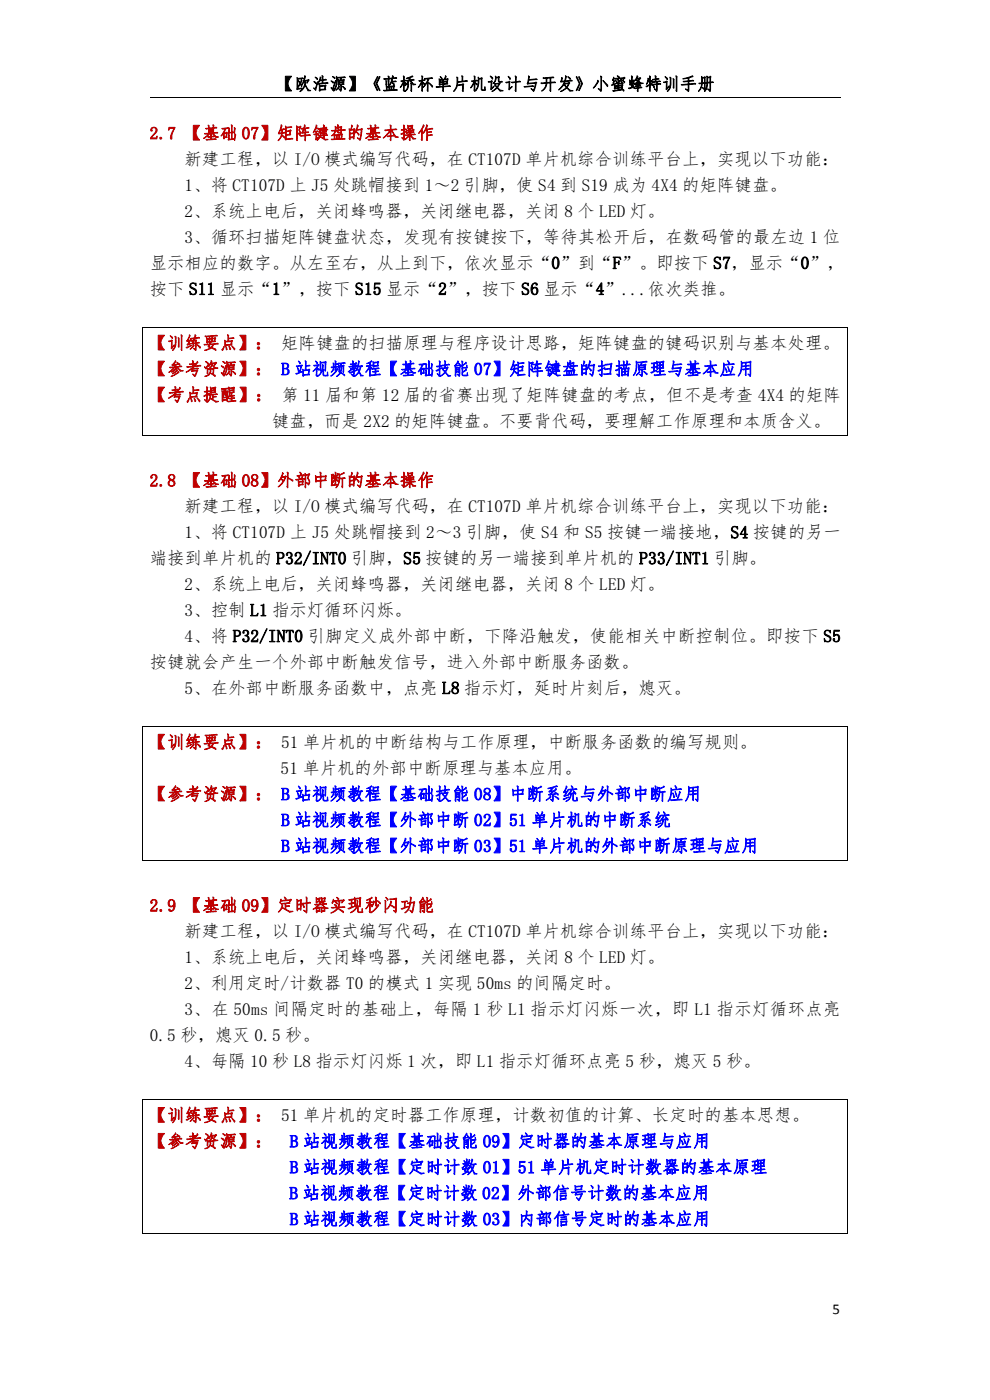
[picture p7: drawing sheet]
<svg xmlns="http://www.w3.org/2000/svg" width="210mm" height="297mm" viewBox="0 0 210 297" stroke-linecap="round" stroke-linejoin="round" font-family="sans-serif">
<defs><g id="words">
<g font-size="3.7">
<text x="58.7" y="19.1">【欧浩源】《蓝桥杯单片机设计与开发》小蜜蜂特训手册</text>
<text x="39.2" y="35">新建工程，以 I/O 模式编写代码，在 CT107D 单片机综合训练平台上，实现以下功能：</text>
<text x="39.2" y="40.5">1、将 CT107D 上 J5 处跳帽接到 1～2 引脚，使 S4 到 S19 成为 4X4 的矩阵键盘。</text>
<text x="39.2" y="46">2、系统上电后，关闭蜂鸣器，关闭继电器，关闭 8 个 LED 灯。</text>
<text x="39.2" y="51.5">3、循环扫描矩阵键盘状态，发现有按键按下，等待其松开后，在数码管的最左边 1 位</text>
<text x="31.7" y="57">显示相应的数字。从左至右，从上到下，依次显示“0”到“F”。即按下 S7，显示“0”，</text>
<text x="31.7" y="62.5">按下 S11 显示“1”，按下 S15 显示“2”，按下 S6 显示“4”...依次类推。</text>
<text x="57.7" y="90.5">键盘，而是 2X2 的矩阵键盘。不要背代码，要理解工作原理和本质含义。</text>
<text x="39.2" y="108.6">新建工程，以 I/O 模式编写代码，在 CT107D 单片机综合训练平台上，实现以下功能：</text>
<text x="31.7" y="119.7">端接到单片机的 P32/INT0 引脚，S5 按键的另一端接到单片机的 P33/INT1 引脚。</text>
<text x="39.2" y="114.1">1、将 CT107D 上 J5 处跳帽接到 2～3 引脚，使 S4 和 S5 按键一端接地，S4 按键的另一</text>
<text x="39.2" y="125.2">2、系统上电后，关闭蜂鸣器，关闭继电器，关闭 8 个 LED 灯。</text>
<text x="39.2" y="130.7">3、控制 L1 指示灯循环闪烁。</text>
<text x="39.2" y="136.2">4、将 P32/INT0 引脚定义成外部中断，下降沿触发，使能相关中断控制位。即按下 S5</text>
<text x="31.7" y="141.7">按键就会产生一个外部中断触发信号，进入外部中断服务函数。</text>
<text x="39.2" y="147.2">5、在外部中断服务函数中，点亮 L8 指示灯，延时片刻后，熄灭。</text>
<text x="59.5" y="164.2">51 单片机的外部中断原理与基本应用。</text>
<text x="39.2" y="198.8">新建工程，以 I/O 模式编写代码，在 CT107D 单片机综合训练平台上，实现以下功能：</text>
<text x="39.2" y="204.3">1、系统上电后，关闭蜂鸣器，关闭继电器，关闭 8 个 LED 灯。</text>
<text x="39.2" y="209.8">2、利用定时/计数器 T0 的模式 1 实现 50ms 的间隔定时。</text>
<text x="39.2" y="215.3">3、在 50ms 间隔定时的基础上，每隔 1 秒 L1 指示灯闪烁一次，即 L1 指示灯循环点亮</text>
<text x="31.7" y="220.8">0.5 秒，熄灭 0.5 秒。</text>
<text x="39.2" y="226.3">4、每隔 10 秒 L8 指示灯闪烁 1 次，即 L1 指示灯循环点亮 5 秒，熄灭 5 秒。</text>
</g>
<g font-size="3.7" fill="#c00000">
<text x="31.7" y="29.5">2.7 【基础 07】矩阵键盘的基本操作</text>
<text x="31.7" y="74">【训练要点】： 矩阵键盘的扫描原理与程序设计思路，矩阵键盘的键码识别与基本处理。</text>
<text x="31.7" y="79.5">【参考资源】： B 站视频教程【基础技能 07】矩阵键盘的扫描原理与基本应用</text>
<text x="31.7" y="85">【考点提醒】： 第 11 届和第 12 届的省赛出现了矩阵键盘的考点，但不是考查 4X4 的矩阵</text>
<text x="31.7" y="103.1">2.8 【基础 08】外部中断的基本操作</text>
<text x="31.7" y="158.7">【训练要点】： 51 单片机的中断结构与工作原理，中断服务函数的编写规则。</text>
<text x="31.7" y="169.7">【参考资源】： B 站视频教程【基础技能 08】中断系统与外部中断应用</text>
<text x="31.7" y="193.3">2.9 【基础 09】定时器实现秒闪功能</text>
<text x="31.7" y="237.8">【训练要点】： 51 单片机的定时器工作原理，计数初值的计算、长定时的基本思想。</text>
<text x="31.7" y="243.3">【参考资源】：</text>
</g>
<g font-size="3.7" fill="#00f">
<text x="59.6" y="175.2">B 站视频教程【外部中断 02】51 单片机的中断系统</text>
<text x="59.6" y="180.7">B 站视频教程【外部中断 03】51 单片机的外部中断原理与应用</text>
<text x="61.5" y="243.3">B 站视频教程【基础技能 09】定时器的基本原理与应用</text>
<text x="61.5" y="248.9">B 站视频教程【定时计数 01】51 单片机定时计数器的基本原理</text>
<text x="61.4" y="254.4">B 站视频教程【定时计数 02】外部信号计数的基本应用</text>
<text x="61.5" y="259.9">B 站视频教程【定时计数 03】内部信号定时的基本应用</text>
</g>
<text font-size="3.2" x="176.6" y="278.7">5</text>
</g></defs>
<g fill="none" stroke="#000" stroke-width=".21">
<path d="M31.7 20.6h146.6M30.2 69.5h149.6M30.3 69.4v23.1M179.7 69.6v22.9M30.2 92.4h149.6M30.2 154.2h149.6M30.3 154.1v28.6M179.7 154.3v28.4M30.2 182.6h149.6M30.2 233.3h149.6M30.3 233.3v28.5M179.7 233.4v28.4"/>
<path d="M30.2 261.7h149.6"/>
</g>
<use href="#words"/>
</svg>
